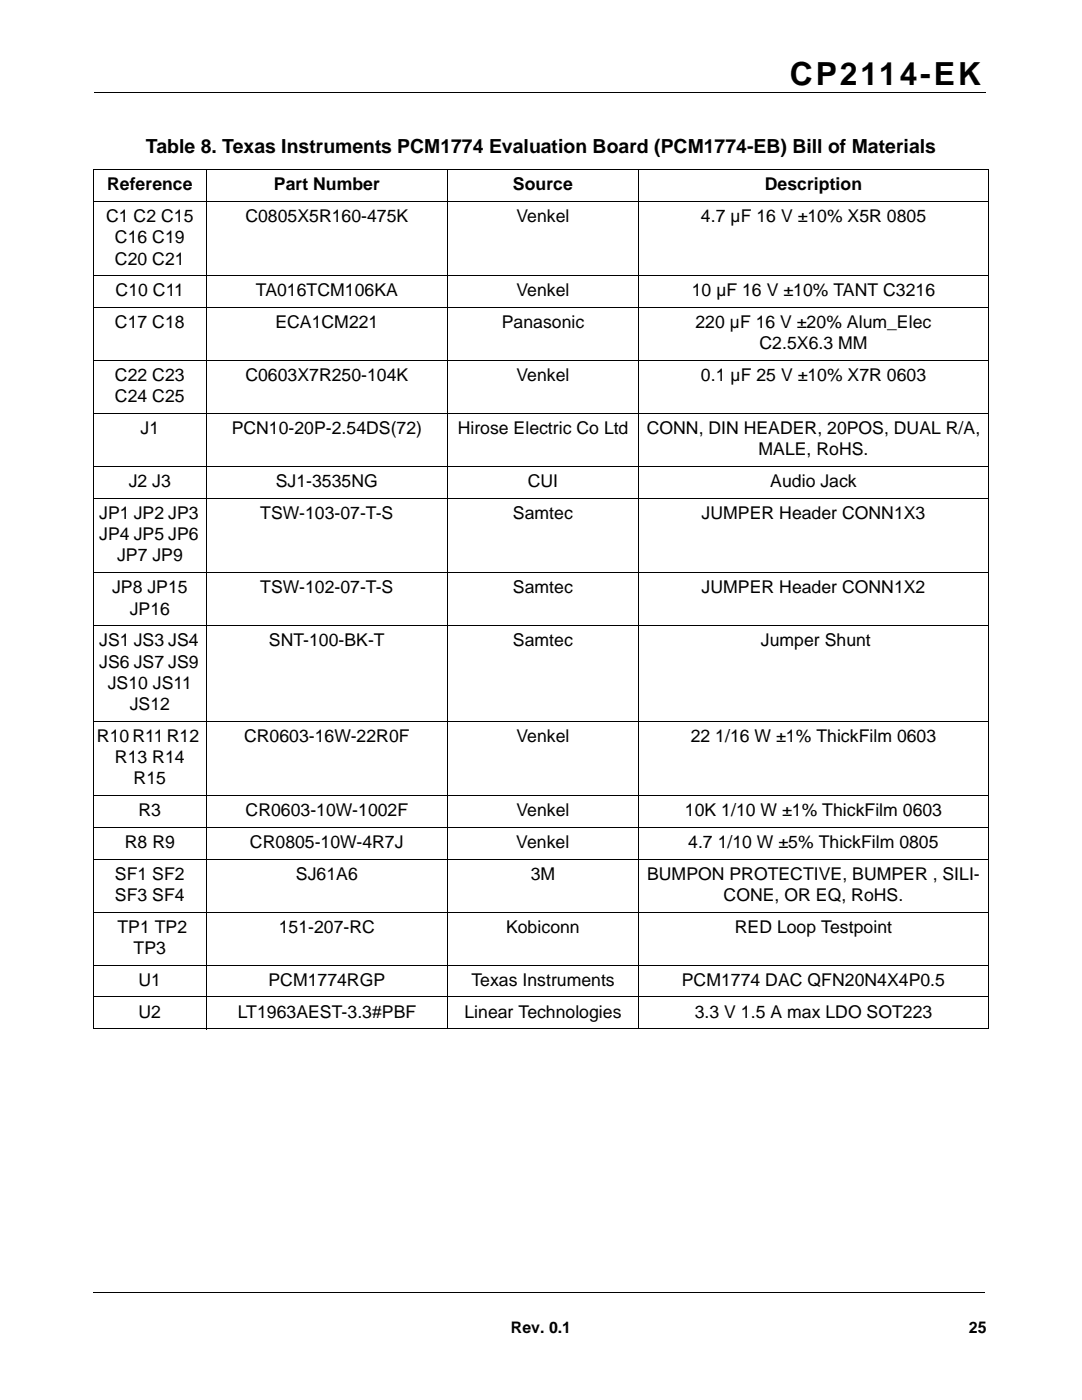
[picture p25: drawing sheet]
<svg xmlns="http://www.w3.org/2000/svg" width="216mm" height="279mm" viewBox="0 0 216 279" stroke-linecap="round" stroke-linejoin="round" font-family="sans-serif">
<defs><g id="words">
<text font-size="6.3" x="157.6" y="16.9">CP2114-EK</text>
<text font-size="3.9" x="29.1" y="30.5">Table 8. Texas Instruments PCM1774 Evaluation Board (PCM1774-EB) Bill of Materials</text>
<g font-size="3.5">
<text x="21.4" y="38">Reference</text>
<text x="54.7" y="38">Part Number</text>
<text x="102.4" y="38">Source</text>
<text x="152.6" y="38">Description</text>
<text x="21.2" y="44.3">C1 C2 C15</text>
<text x="49" y="44.3">C0805X5R160-475K</text>
<text x="103.1" y="44.3">Venkel</text>
<text x="139.9" y="44.3">4.7 µF 16 V ±10% X5R 0805</text>
<text x="22.9" y="48.6">C16 C19</text>
<text x="22.9" y="52.8">C20 C21</text>
<text x="23.1" y="59.1">C10 C11</text>
<text x="51.1" y="59.1">TA016TCM106KA</text>
<text x="103.1" y="59.1">Venkel</text>
<text x="138" y="59.1">10 µF 16 V ±10% TANT C3216</text>
<text x="22.9" y="65.5">C17 C18</text>
<text x="54.9" y="65.5">ECA1CM221</text>
<text x="100.1" y="65.5">Panasonic</text>
<text x="138.8" y="65.5">220 µF 16 V ±20% Alum_Elec</text>
<text x="151.6" y="69.7">C2.5X6.3 MM</text>
<text x="22.9" y="76.1">C22 C23</text>
<text x="49" y="76.1">C0603X7R250-104K</text>
<text x="103.1" y="76.1">Venkel</text>
<text x="139.9" y="76.1">0.1 µF 25 V ±10% X7R 0603</text>
<text x="22.9" y="80.3">C24 C25</text>
<text x="28" y="86.7">J1</text>
<text x="46.2" y="86.7">PCN10-20P-2.54DS(72)</text>
<text x="91.3" y="86.7">Hirose Electric Co Ltd</text>
<text x="129" y="86.7">CONN, DIN HEADER, 20POS, DUAL R/A,</text>
<text x="151.4" y="90.9">MALE, RoHS.</text>
<text x="25.7" y="97.2">J2 J3</text>
<text x="55" y="97.2">SJ1-3535NG</text>
<text x="105.3" y="97.2">CUI</text>
<text x="153.7" y="97.2">Audio Jack</text>
<text x="19.8" y="103.6">JP1 JP2 JP3</text>
<text x="19.8" y="107.8">JP4 JP5 JP6</text>
<text x="51.9" y="103.6">TSW-103-07-T-S</text>
<text x="102.4" y="103.6">Samtec</text>
<text x="140" y="103.6">JUMPER Header CONN1X3</text>
<text x="23.3" y="112.1">JP7 JP9</text>
<text x="22.4" y="118.4">JP8 JP15</text>
<text x="51.9" y="118.4">TSW-102-07-T-S</text>
<text x="102.4" y="118.4">Samtec</text>
<text x="140" y="118.4">JUMPER Header CONN1X2</text>
<text x="25.9" y="122.6">JP16</text>
<text x="19.8" y="129">JS1 JS3 JS4</text>
<text x="53.7" y="129">SNT-100-BK-T</text>
<text x="102.3" y="129">Samtec</text>
<text x="151.8" y="129">Jumper Shunt</text>
<text x="19.8" y="133.2">JS6 JS7 JS9</text>
<text x="21.5" y="137.5">JS10 JS11</text>
<text x="25.9" y="141.7">JS12</text>
<text x="19.3" y="148">R10 R11 R12</text>
<text x="48.7" y="148">CR0603-16W-22R0F</text>
<text x="103" y="148">Venkel</text>
<text x="137.8" y="148">22 1/16 W ±1% ThickFilm 0603</text>
<text x="22.9" y="152.3">R13 R14</text>
<text x="26.7" y="156.5">R15</text>
<text x="27.6" y="162.9">R3</text>
<text x="49" y="162.9">CR0603-10W-1002F</text>
<text x="103.1" y="162.9">Venkel</text>
<text x="136.7" y="162.9">10K 1/10 W ±1% ThickFilm 0603</text>
<text x="24.9" y="169.2">R8 R9</text>
<text x="49.9" y="169.2">CR0805-10W-4R7J</text>
<text x="103" y="169.2">Venkel</text>
<text x="137.3" y="169.2">4.7 1/10 W ±5% ThickFilm 0805</text>
<text x="22.9" y="175.6">SF1 SF2</text>
<text x="22.9" y="179.8">SF3 SF4</text>
<text x="59.1" y="175.6">SJ61A6</text>
<text x="105.9" y="175.6">3M</text>
<text x="129.1" y="175.6">BUMPON PROTECTIVE, BUMPER , SILI-</text>
<text x="144.4" y="179.8">CONE, OR EQ, RoHS.</text>
<text x="23.4" y="186.2">TP1 TP2</text>
<text x="26.7" y="190.4">TP3</text>
<text x="55.6" y="186.2">151-207-RC</text>
<text x="101" y="186.2">Kobiconn</text>
<text x="146.6" y="186.2">RED Loop Testpoint</text>
<text x="27.6" y="196.7">U1</text>
<text x="53.6" y="196.7">PCM1774RGP</text>
<text x="94.1" y="196.7">Texas Instruments</text>
<text x="136.1" y="196.7">PCM1774 DAC QFN20N4X4P0.5</text>
<text x="27.6" y="203.1">U2</text>
<text x="47.4" y="203.1">LT1963AEST-3.3#PBF</text>
<text x="92.7" y="203.1">Linear Technologies</text>
<text x="138.6" y="203.1">3.3 V 1.5 A max LDO SOT223</text>
</g>
<g font-size="3.2">
<text x="102" y="266">Rev. 0.1</text>
<text x="193.3" y="266">25</text>
</g>
</g></defs>
<path d="M18.8 18.4h177.8M18.6 257.9h177.8" fill="none" stroke="#000" stroke-width=".2"/>
<path d="M19.1 259.4h30.7v14.7h-30.7z" fill="#fff"/>
<g fill="none" stroke="#000" stroke-width=".2">
<path d="M18.6 33.9h178.7M18.6 34v171.2M41.1 33.8v171.6M89.3 33.8v171.6M127.4 33.8v171.6M197.3 34v171.2M18.6 40.2h178.7M18.6 55h178.7M18.6 61.4h178.7M18.6 72h178.7M18.6 82.5h178.7M18.6 93.1h178.7"/>
<path d="M18.6 99.5h178.7M18.6 114.3h178.7M18.6 124.9h178.7M18.6 143.9h178.7M18.6 158.8h178.7M18.6 165.1h178.7M18.6 171.4h178.7M18.6 182h178.7M18.6 192.6h178.7M18.6 199h178.7M18.6 205.3h178.7"/>
</g>
<use href="#words"/>
</svg>
